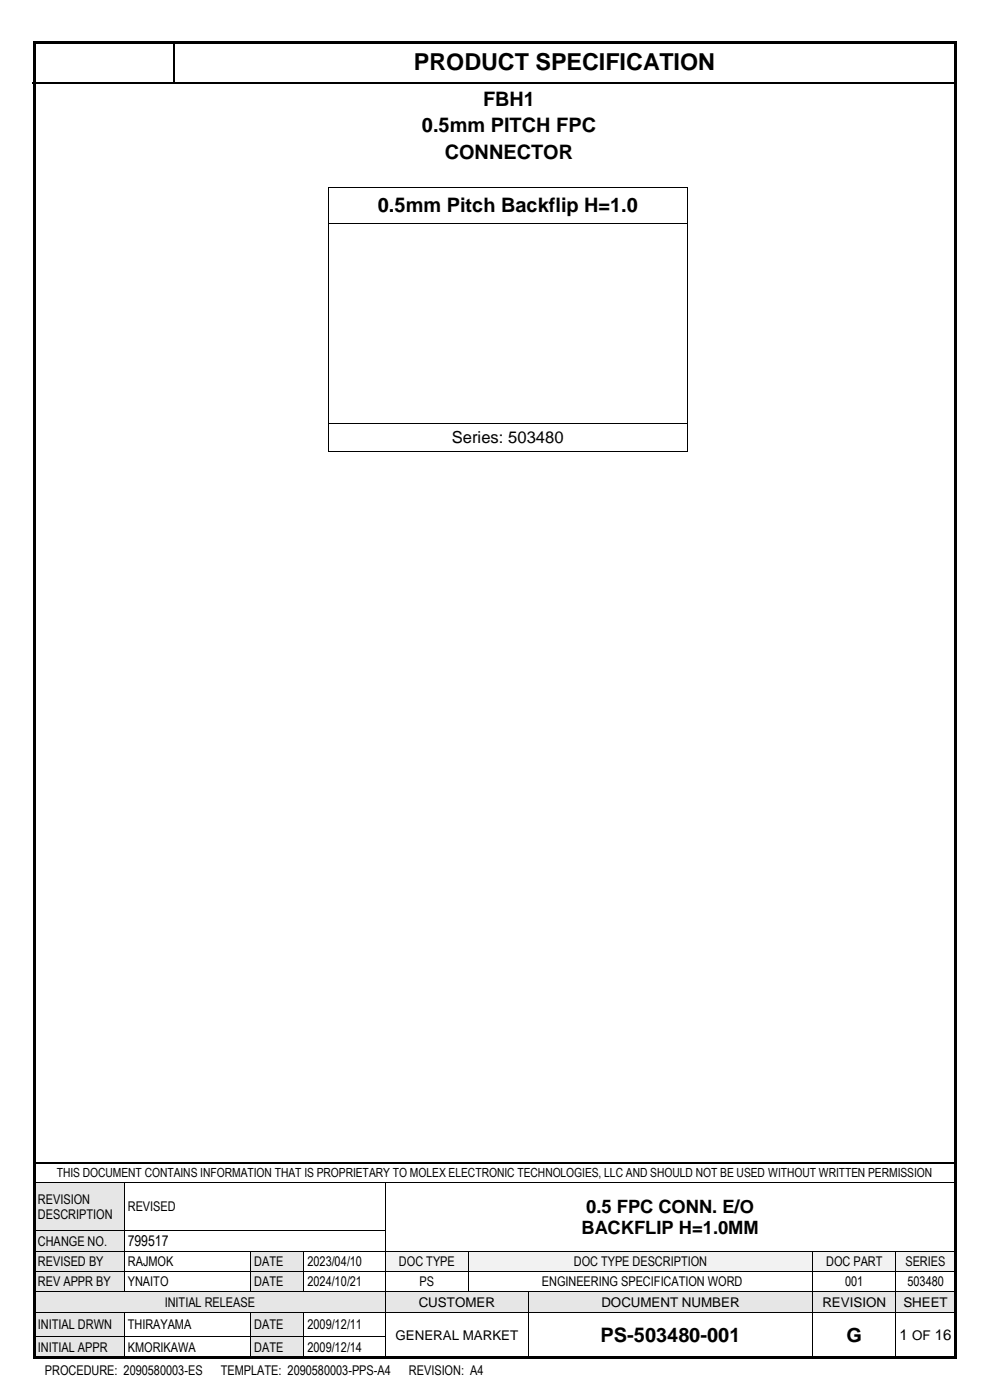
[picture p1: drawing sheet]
<svg xmlns="http://www.w3.org/2000/svg" width="210mm" height="297mm" viewBox="0 0 210 297" stroke-linecap="round" stroke-linejoin="round" font-family="sans-serif">
<defs><g id="words">
<text font-size="5" x="87.8" y="14.9">PRODUCT SPECIFICATION</text>
<g font-size="4.2">
<text x="102.5" y="22.5">FBH1</text>
<text x="89.5" y="28.1">0.5mm PITCH FPC</text>
<text x="94.3" y="33.7">CONNECTOR</text>
<text x="80.2" y="45">0.5mm Pitch Backflip H=1.0</text>
<text x="127.4" y="284.7">PS-503480-001</text>
<text x="179.6" y="284.7">G</text>
</g>
<g font-size="3.9">
<text x="124.4" y="257.3">0.5 FPC CONN. E/O</text>
<text x="123.3" y="261.7">BACKFLIP H=1.0MM</text>
</g>
<text font-size="3.5" x="95.9" y="94">Series: 503480</text>
<g font-size="3.2">
<text x="27.1" y="264.4">799517</text>
<text x="190.8" y="284.4">1 OF 16</text>
</g>
<g font-size="2.8">
<text x="8" y="255.3">REVISION</text>
<text x="27.1" y="257">REVISED</text>
<text x="8" y="258.6">DESCRIPTION</text>
<text x="8" y="264.2">CHANGE NO.</text>
<text x="8" y="268.6">REVISED BY</text>
<text x="27.1" y="268.6">RAJMOK</text>
<text x="53.9" y="268.6">DATE</text>
<text x="65.2" y="268.6">2023/04/10</text>
<text x="84.6" y="268.6">DOC TYPE</text>
<text x="121.7" y="268.6">DOC TYPE DESCRIPTION</text>
<text x="175.3" y="268.6">DOC PART</text>
<text x="192.1" y="268.6">SERIES</text>
<text x="8" y="272.9">REV APPR BY</text>
<text x="27.1" y="272.9">YNAITO</text>
<text x="53.9" y="272.9">DATE</text>
<text x="65.2" y="272.9">2024/10/21</text>
<text x="89" y="272.9">PS</text>
<text x="114.9" y="272.9">ENGINEERING SPECIFICATION WORD</text>
<text x="179.3" y="272.9">001</text>
<text x="192.5" y="272.9">503480</text>
<text x="8" y="281.9">INITIAL DRWN</text>
<text x="27.1" y="281.9">THIRAYAMA</text>
<text x="34.9" y="277.2">INITIAL RELEASE</text>
<text x="53.9" y="281.9">DATE</text>
<text x="65.2" y="281.9">2009/12/11</text>
<text x="88.8" y="277.2">CUSTOMER</text>
<text x="127.6" y="277.2">DOCUMENT NUMBER</text>
<text x="174.4" y="277.2">REVISION</text>
<text x="191.6" y="277.2">SHEET</text>
<text x="8" y="286.7">INITIAL APPR</text>
<text x="27.1" y="286.7">KMORIKAWA</text>
<text x="53.9" y="286.7">DATE</text>
<text x="65.2" y="286.7">2009/12/14</text>
<text x="83.9" y="284.2">GENERAL MARKET</text>
<text x="9.5" y="291.8">PROCEDURE: 2090580003-ES</text>
<text x="46.8" y="291.8">TEMPLATE: 2090580003-PPS-A4</text>
<text x="86.8" y="291.8">REVISION: A4</text>
</g>
<text font-size="2.7" x="12" y="249.8">THIS DOCUMENT CONTAINS INFORMATION THAT IS PROPRIETARY TO MOLEX ELECTRONIC TECHNOLOGIES, LLC AND SHOULD NOT BE USED WITHOUT WRITTEN PERMISSION</text>
</g></defs>
<g fill="#000">
<path d="M36.7 8.9h.3v.2h-.3z" fill-rule="evenodd"/>
<path d="M36.7 17.4h.3v.3h-.3z" fill-rule="evenodd"/>
</g>
<path d="M6.9 17.6h29.8M36.9 9.1v8.3M37 17.6h165.8M7.3 246.7h195.3" fill="none" stroke="#000" stroke-width=".34"/>
<g fill="#e6e6e6">
<path d="M7.3 251h19v10h-19z" fill-rule="evenodd"/>
<path d="M8 252.8h17.6v3.2h-17.6z" fill-rule="evenodd"/>
<path d="M8 256h17.6v3.2h-17.6z" fill-rule="evenodd"/>
</g>
<path d="M7.3 250.9h19M26.4 251v10M26.5 250.9h55.2M81.8 251v10M81.9 250.9h120.7" fill="none" stroke="#000" stroke-width=".21"/>
<g fill="#000">
<path d="M26.3 250.9h.2v.1h-.2z" fill-rule="evenodd"/>
<path d="M81.7 250.9h.2v.1h-.2z" fill-rule="evenodd"/>
</g>
<g fill="#e6e6e6">
<path d="M7.3 261.2h19v4.1h-19z" fill-rule="evenodd"/>
<path d="M8 261.7h17.6v3.2h-17.6z" fill-rule="evenodd"/>
</g>
<path d="M7.3 261.1h19M26.4 261.2v4.1M26.5 261.1h55.2M81.8 261.2v4.1" fill="none" stroke="#000" stroke-width=".21"/>
<g fill="#000">
<path d="M26.3 261h.2v.2h-.2z" fill-rule="evenodd"/>
<path d="M81.7 261h.2v.2h-.2z" fill-rule="evenodd"/>
</g>
<g fill="#e6e6e6">
<path d="M7.3 265.5h19v4.2h-19z" fill-rule="evenodd"/>
<path d="M8 266h17.6v3.2h-17.6z" fill-rule="evenodd"/>
</g>
<g fill="#fff">
<path d="M26.5 265.5h26.6v4.2h-26.6z" fill-rule="evenodd"/>
<path d="M27.1 266h25.3v3.2h-25.3z" fill-rule="evenodd"/>
</g>
<g fill="#e6e6e6">
<path d="M53.3 265.5h11.1v4.2h-11.1z" fill-rule="evenodd"/>
<path d="M53.9 266h9.8v3.2h-9.8z" fill-rule="evenodd"/>
</g>
<g fill="#f2f2f2">
<path d="M81.8 265.5h17.5v4.2h-17.5z" fill-rule="evenodd"/>
<path d="M82.5 266h16.2v3.2h-16.2z" fill-rule="evenodd"/>
<path d="M99.5 265.5h72.8v4.2h-72.8z" fill-rule="evenodd"/>
<path d="M100.1 266h71.6v3.2h-71.6z" fill-rule="evenodd"/>
<path d="M172.5 265.5h17.5v4.2h-17.5z" fill-rule="evenodd"/>
<path d="M173.2 266h16.1v3.2h-16.1z" fill-rule="evenodd"/>
<path d="M190.2 265.5h12.4v4.2h-12.4z" fill-rule="evenodd"/>
<path d="M190.8 266h11v3.2h-11z" fill-rule="evenodd"/>
</g>
<g fill="none" stroke="#000" stroke-width=".21">
<path d="M7.3 265.4h19M26.4 265.5v4.2M26.5 265.4h26.6M53.2 265.5v4.2M53.3 265.4h11.1M64.5 265.5v4.2M64.6 265.4h17.1M81.8 265.5v4.2M81.9 265.4h17.4M99.4 265.5v4.2M99.5 265.4h72.9M172.5 265.5v4.2"/>
<path d="M172.5 265.4h17.5M190.1 265.5v4.2M190.2 265.4h12.5"/>
</g>
<g fill="#000">
<path d="M26.3 265.3h.2v.2h-.2z" fill-rule="evenodd"/>
<path d="M53.1 265.3h.2v.2h-.2z" fill-rule="evenodd"/>
<path d="M64.4 265.3h.2v.2h-.2z" fill-rule="evenodd"/>
<path d="M81.7 265.3h.2v.2h-.2z" fill-rule="evenodd"/>
<path d="M99.3 265.3h.2v.2h-.2z" fill-rule="evenodd"/>
<path d="M172.4 265.3h.1v.2h-.1z" fill-rule="evenodd"/>
<path d="M190 265.3h.2v.2h-.2z" fill-rule="evenodd"/>
</g>
<g fill="#e6e6e6">
<path d="M7.3 269.8h19v4.2h-19z" fill-rule="evenodd"/>
<path d="M8 270.3h17.6v3.2h-17.6z" fill-rule="evenodd"/>
</g>
<g fill="#fff">
<path d="M26.5 269.8h26.6v4.2h-26.6z" fill-rule="evenodd"/>
<path d="M27.1 270.3h25.3v3.2h-25.3z" fill-rule="evenodd"/>
</g>
<g fill="#e6e6e6">
<path d="M53.3 269.8h11.1v4.2h-11.1z" fill-rule="evenodd"/>
<path d="M53.9 270.3h9.8v3.2h-9.8z" fill-rule="evenodd"/>
</g>
<g fill="#fff">
<path d="M64.6 269.8h17.1v4.2h-17.1z" fill-rule="evenodd"/>
<path d="M65.2 270.3h15.8v3.2h-15.8z" fill-rule="evenodd"/>
</g>
<g fill="none" stroke="#000" stroke-width=".21">
<path d="M7.3 269.7h19M26.4 269.8v4.2M26.5 269.7h26.6M53.2 269.8v4.2M53.3 269.7h11.1M64.5 269.8v4.2M64.6 269.7h17.1M81.8 269.8v4.2M81.9 269.7h17.4M99.4 269.8v4.2M99.5 269.7h72.9M172.5 269.8v4.2"/>
<path d="M172.5 269.7h17.5M190.1 269.8v4.2M190.2 269.7h12.5"/>
</g>
<g fill="#000">
<path d="M26.3 269.7h.2v.1h-.2z" fill-rule="evenodd"/>
<path d="M53.1 269.7h.2v.1h-.2z" fill-rule="evenodd"/>
<path d="M64.4 269.7h.2v.1h-.2z" fill-rule="evenodd"/>
<path d="M81.7 269.7h.2v.1h-.2z" fill-rule="evenodd"/>
<path d="M99.3 269.7h.2v.1h-.2z" fill-rule="evenodd"/>
<path d="M172.4 269.7h.1v.1h-.1z" fill-rule="evenodd"/>
<path d="M190 269.7h.2v.1h-.2z" fill-rule="evenodd"/>
</g>
<g fill="#e6e6e6">
<path d="M7.3 274.1h74.4v4.2h-74.4z" fill-rule="evenodd"/>
<path d="M8 274.6h73v3.2h-73z" fill-rule="evenodd"/>
<path d="M81.8 274.1h30.2v4.2h-30.2z" fill-rule="evenodd"/>
<path d="M82.5 274.6h28.9v3.3h-28.9z" fill-rule="evenodd"/>
<path d="M112.2 274.1h60.1v4.2h-60.1z" fill-rule="evenodd"/>
<path d="M112.8 274.6h58.9v3.3h-58.9z" fill-rule="evenodd"/>
<path d="M172.5 274.1h17.5v4.2h-17.5z" fill-rule="evenodd"/>
<path d="M173.2 274.6h16.1v3.3h-16.1z" fill-rule="evenodd"/>
<path d="M190.2 274.1h12.4v4.2h-12.4z" fill-rule="evenodd"/>
<path d="M190.8 274.6h11v3.3h-11z" fill-rule="evenodd"/>
</g>
<g fill="none" stroke="#000" stroke-width=".21">
<path d="M7.3 274.1h19M26.5 274.1h26.6M53.3 274.1h11.1M64.6 274.1h17.1M81.8 274.1v4.2M81.9 274.1h17.4M99.5 274.1h12.5M112.1 274.1v4.2M112.2 274.1h60.2M172.5 274.1v4.2M172.5 274.1h17.5M190.1 274.1v4.2"/>
<path d="M190.2 274.1h12.5"/>
</g>
<g fill="#000">
<path d="M26.3 274h.2v.1h-.2z" fill-rule="evenodd"/>
<path d="M53.1 274h.2v.1h-.2z" fill-rule="evenodd"/>
<path d="M64.4 274h.2v.1h-.2z" fill-rule="evenodd"/>
<path d="M81.7 274h.2v.1h-.2z" fill-rule="evenodd"/>
<path d="M99.3 274h.2v.1h-.2z" fill-rule="evenodd"/>
<path d="M112 274h.2v.1h-.2z" fill-rule="evenodd"/>
<path d="M172.4 274h.1v.1h-.1z" fill-rule="evenodd"/>
<path d="M190 274h.2v.1h-.2z" fill-rule="evenodd"/>
</g>
<g fill="#e6e6e6">
<path d="M7.3 278.5h19v4.9h-19z" fill-rule="evenodd"/>
<path d="M8 279.3h17.6v3.2h-17.6z" fill-rule="evenodd"/>
<path d="M53.3 278.5h11.1v4.9h-11.1z" fill-rule="evenodd"/>
<path d="M53.9 279.3h9.8v3.2h-9.8z" fill-rule="evenodd"/>
</g>
<g fill="#fff">
<path d="M112.2 278.5h60.1v9.5h-60.1z" fill-rule="evenodd"/>
<path d="M112.8 280.8h58.9v4.9h-58.9z" fill-rule="evenodd"/>
<path d="M172.5 278.5h17.5v9.5h-17.5z" fill-rule="evenodd"/>
<path d="M173.2 280.8h16.1v4.9h-16.1z" fill-rule="evenodd"/>
<path d="M190.2 278.5h12.4v9.5h-12.4z" fill-rule="evenodd"/>
<path d="M190.8 281.4h11v3.6h-11z" fill-rule="evenodd"/>
</g>
<g fill="none" stroke="#000" stroke-width=".21">
<path d="M7.3 278.4h19M26.4 278.5v4.9M26.5 278.4h26.6M53.2 278.5v4.9M53.3 278.4h11.1M64.5 278.5v4.9M64.6 278.4h17.1M81.8 278.5v4.9M81.9 278.4h30.1M112.1 278.5v4.9M112.2 278.4h60.2M172.5 278.5v4.9"/>
<path d="M172.5 278.4h17.5M190.1 278.5v4.9M190.2 278.4h12.5"/>
</g>
<g fill="#000">
<path d="M26.3 278.3h.2v.2h-.2z" fill-rule="evenodd"/>
<path d="M53.1 278.3h.2v.2h-.2z" fill-rule="evenodd"/>
<path d="M64.4 278.3h.2v.2h-.2z" fill-rule="evenodd"/>
<path d="M81.7 278.3h.2v.2h-.2z" fill-rule="evenodd"/>
<path d="M112 278.3h.2v.2h-.2z" fill-rule="evenodd"/>
<path d="M172.4 278.3h.1v.2h-.1z" fill-rule="evenodd"/>
<path d="M190 278.3h.2v.2h-.2z" fill-rule="evenodd"/>
</g>
<g fill="#e6e6e6">
<path d="M7.3 283.5h19v4.5h-19z" fill-rule="evenodd"/>
<path d="M8 284.1h17.6v3.3h-17.6z" fill-rule="evenodd"/>
<path d="M53.3 283.5h11.1v4.5h-11.1z" fill-rule="evenodd"/>
<path d="M53.9 284.1h9.8v3.3h-9.8z" fill-rule="evenodd"/>
</g>
<g fill="none" stroke="#000" stroke-width=".21">
<path d="M69.6 39.8v7.5M69.7 39.7h76.1M145.9 39.8v7.5M69.6 47.4v42.3M69.7 47.3h76.1M145.9 47.4v42.3M69.6 89.8v5.8M69.7 89.8h76.1M69.7 95.7h76.1M145.9 89.8v5.8M7.3 283.5h19M26.4 283.5v4.5"/>
<path d="M26.5 283.5h26.6M53.2 283.5v4.5M53.3 283.5h11.1M64.5 283.5v4.5M64.6 283.5h17.1M81.8 283.5v4.5M112.1 283.5v4.5M172.5 283.5v4.5M190.1 283.5v4.5"/>
</g>
<g fill="#000">
<path d="M7 8.8h.5v.5h-.5z" fill-rule="evenodd"/>
<path d="M7 8.8h.5v.5h-.5z" fill-rule="evenodd"/>
<path d="M7.5 8.8h195v.5h-195z" fill-rule="evenodd"/>
<path d="M202.5 8.8h.5v.5h-.5z" fill-rule="evenodd"/>
<path d="M202.5 8.8h.5v.5h-.5z" fill-rule="evenodd"/>
<path d="M69.5 39.6h.2v.2h-.2z" fill-rule="evenodd"/>
<path d="M69.5 39.6h.2v.2h-.2z" fill-rule="evenodd"/>
<path d="M145.8 39.6h.2v.2h-.2z" fill-rule="evenodd"/>
<path d="M145.8 39.6h.2v.2h-.2z" fill-rule="evenodd"/>
<path d="M69.5 47.3h.2v.1h-.2z" fill-rule="evenodd"/>
<path d="M145.8 47.3h.2v.1h-.2z" fill-rule="evenodd"/>
<path d="M69.5 89.7h.2v.1h-.2z" fill-rule="evenodd"/>
<path d="M69.5 95.6h.2v.2h-.2z" fill-rule="evenodd"/>
<path d="M69.5 95.6h.2v.2h-.2z" fill-rule="evenodd"/>
<path d="M145.8 89.7h.2v.1h-.2z" fill-rule="evenodd"/>
<path d="M145.8 95.6h.2v.2h-.2z" fill-rule="evenodd"/>
<path d="M145.8 95.6h.2v.2h-.2z" fill-rule="evenodd"/>
<path d="M7 9.3h.5v278.4h-.5z" fill-rule="evenodd"/>
<path d="M7 287.7h.5v.5h-.5z" fill-rule="evenodd"/>
<path d="M7 287.7h.5v.5h-.5z" fill-rule="evenodd"/>
<path d="M7.5 287.7h195v.5h-195z" fill-rule="evenodd"/>
<path d="M26.3 283.4h.2v.1h-.2z" fill-rule="evenodd"/>
<path d="M53.1 283.4h.2v.1h-.2z" fill-rule="evenodd"/>
<path d="M64.4 283.4h.2v.1h-.2z" fill-rule="evenodd"/>
<path d="M81.7 283.4h.2v.1h-.2z" fill-rule="evenodd"/>
<path d="M112 283.4h.2v.1h-.2z" fill-rule="evenodd"/>
<path d="M172.4 283.4h.1v.1h-.1z" fill-rule="evenodd"/>
<path d="M190 283.4h.2v.1h-.2z" fill-rule="evenodd"/>
<path d="M202.5 9.3h.5v278.4h-.5z" fill-rule="evenodd"/>
<path d="M202.5 287.7h.5v.5h-.5z" fill-rule="evenodd"/>
<path d="M202.5 287.7h.5v.5h-.5z" fill-rule="evenodd"/>
</g>
<use href="#words"/>
</svg>
